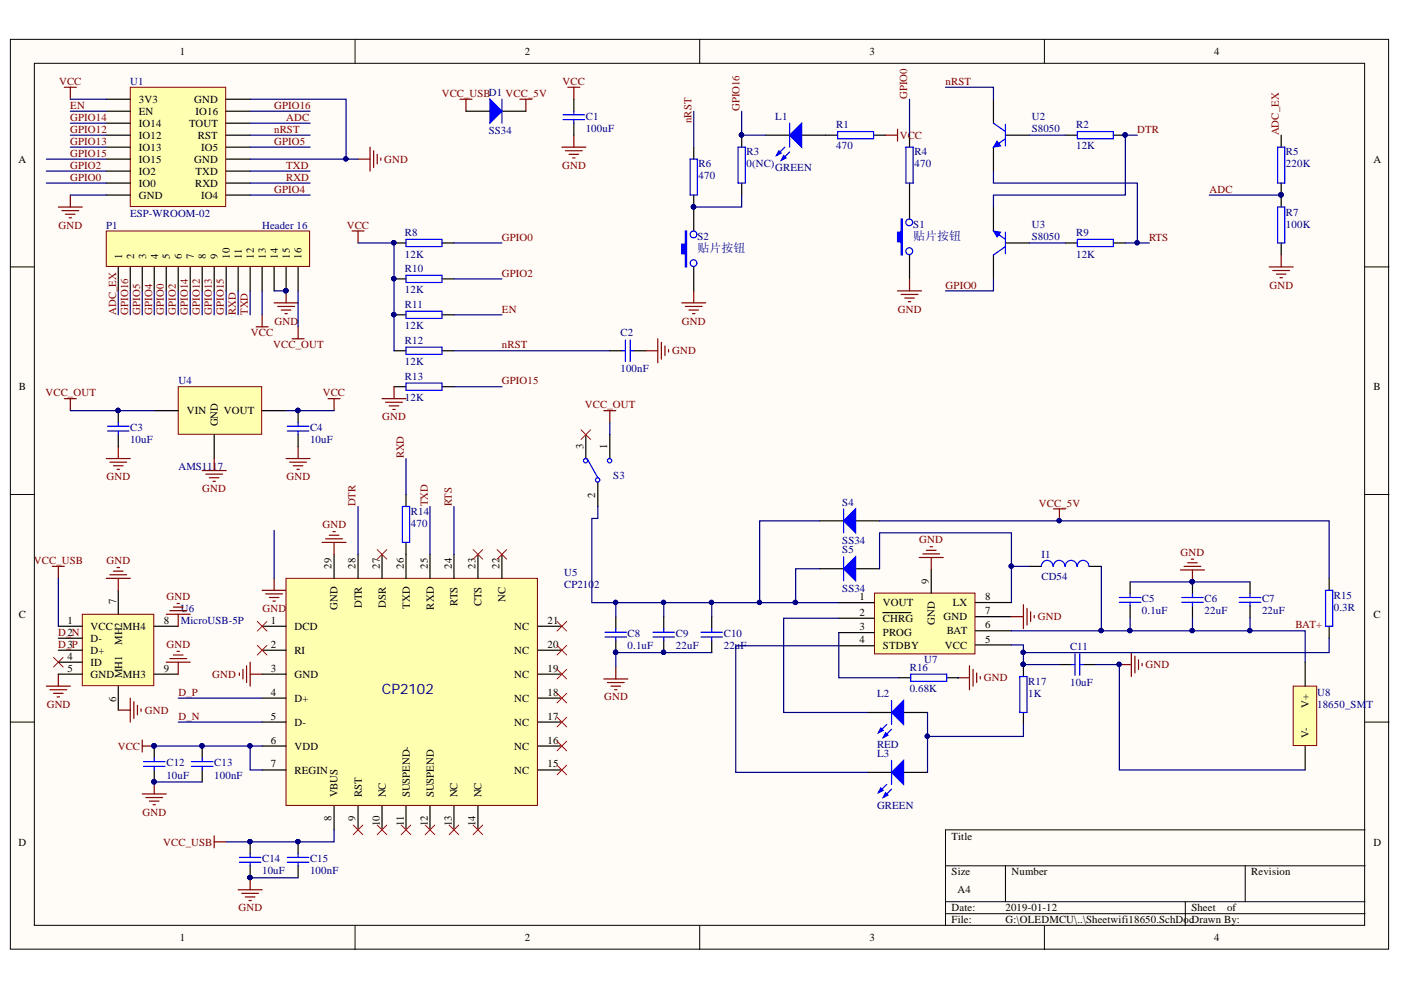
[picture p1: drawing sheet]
<svg xmlns="http://www.w3.org/2000/svg" width="297mm" height="210mm" viewBox="0 0 297 210" stroke-linecap="round" stroke-linejoin="round" font-family="sans-serif">
<defs><g id="words">
<text font-size="3" fill="#000080" x="81" y="147.2">CP2102</text>
<g font-size="2.5" fill="#000080">
<text x="147.9" y="53.3">贴片按钮</text>
<text x="193.6" y="50.8">贴片按钮</text>
</g>
<g font-size="2.3">
<text x="38.2" y="11.7">1</text>
<text x="111.2" y="11.7">2</text>
<text x="184.3" y="11.7">3</text>
<text x="257.4" y="11.7">4</text>
<text x="29.4" y="21.8">3V3</text>
<text x="41.2" y="21.8">GND</text>
<text x="29.4" y="24.3">EN</text>
<text x="29.4" y="26.9">IO14</text>
<text x="29.4" y="29.4">IO12</text>
<text x="40.1" y="26.9">TOUT</text>
<text x="41.5" y="24.3">IO16</text>
<text x="42" y="29.4">RST</text>
<text x="3.9" y="34.5">A</text>
<text x="29.4" y="31.9">IO13</text>
<text x="29.4" y="34.5">IO15</text>
<text x="41.2" y="34.5">GND</text>
<text x="42.6" y="31.9">IO5</text>
<text x="291.2" y="34.5">A</text>
<text x="29.4" y="37">IO2</text>
<text x="29.4" y="39.6">IO0</text>
<text x="41.4" y="39.6">RXD</text>
<text x="41.5" y="37">TXD</text>
<text x="29.4" y="42.1">GND</text>
<text x="42.6" y="42.1">IO4</text>
<text x="25.9" y="54.9" transform="rotate(-90 25.9 54.9)">1</text>
<text x="28.4" y="54.9" transform="rotate(-90 28.4 54.9)">2</text>
<text x="31" y="54.9" transform="rotate(-90 31 54.9)">3</text>
<text x="33.5" y="54.9" transform="rotate(-90 33.5 54.9)">4</text>
<text x="36" y="54.9" transform="rotate(-90 36 54.9)">5</text>
<text x="38.6" y="54.9" transform="rotate(-90 38.6 54.9)">6</text>
<text x="41.1" y="54.9" transform="rotate(-90 41.1 54.9)">7</text>
<text x="43.7" y="54.9" transform="rotate(-90 43.7 54.9)">8</text>
<text x="46.2" y="54.9" transform="rotate(-90 46.2 54.9)">9</text>
<text x="48.7" y="54.9" transform="rotate(-90 48.7 54.9)">10</text>
<text x="51.3" y="54.9" transform="rotate(-90 51.3 54.9)">11</text>
<text x="53.8" y="54.9" transform="rotate(-90 53.8 54.9)">12</text>
<text x="56.3" y="54.9" transform="rotate(-90 56.3 54.9)">13</text>
<text x="58.9" y="54.9" transform="rotate(-90 58.9 54.9)">14</text>
<text x="61.4" y="54.9" transform="rotate(-90 61.4 54.9)">15</text>
<text x="64" y="54.9" transform="rotate(-90 64 54.9)">16</text>
<text x="4" y="82.7">B</text>
<text x="291.2" y="82.7">B</text>
<text x="39.6" y="87.8">VIN</text>
<text x="47.5" y="87.8">VOUT</text>
<text x="46.2" y="90.4" transform="rotate(-90 46.2 90.4)">GND</text>
<text x="123.7" y="95.2" transform="rotate(-90 123.7 95.2)">3</text>
<text x="128.8" y="95.2" transform="rotate(-90 128.8 95.2)">1</text>
<text x="126.2" y="105.5" transform="rotate(-90 126.2 105.5)">2</text>
<text x="70.3" y="120.6" transform="rotate(-90 70.3 120.6)">29</text>
<text x="75.4" y="120.6" transform="rotate(-90 75.4 120.6)">28</text>
<text x="80.5" y="120.6" transform="rotate(-90 80.5 120.6)">27</text>
<text x="85.6" y="120.6" transform="rotate(-90 85.6 120.6)">26</text>
<text x="90.7" y="120.6" transform="rotate(-90 90.7 120.6)">25</text>
<text x="95.8" y="120.6" transform="rotate(-90 95.8 120.6)">24</text>
<text x="100.8" y="120.6" transform="rotate(-90 100.8 120.6)">23</text>
<text x="105.9" y="120.6" transform="rotate(-90 105.9 120.6)">22</text>
<text x="196.9" y="123.7" transform="rotate(-90 196.9 123.7)">9</text>
<text x="4" y="131">C</text>
<text x="24.6" y="128.1" transform="rotate(-90 24.6 128.1)">7</text>
<text x="71.6" y="129.3" transform="rotate(-90 71.6 129.3)">GND</text>
<text x="76.7" y="129" transform="rotate(-90 76.7 129)">DTR</text>
<text x="81.8" y="128.8" transform="rotate(-90 81.8 128.8)">DSR</text>
<text x="86.9" y="129.1" transform="rotate(-90 86.9 129.1)">TXD</text>
<text x="92" y="129.2" transform="rotate(-90 92 129.2)">RXD</text>
<text x="97" y="128.5" transform="rotate(-90 97 128.5)">RTS</text>
<text x="102.1" y="128.6" transform="rotate(-90 102.1 128.6)">CTS</text>
<text x="107.2" y="127.6" transform="rotate(-90 107.2 127.6)">NC</text>
<text x="182.2" y="130.6">2</text>
<text x="182.2" y="127.3">1</text>
<text x="187.2" y="131.9">CHRG</text>
<text x="187.2" y="128.6">VOUT</text>
<text x="200.1" y="131.5">GND</text>
<text x="202" y="128.5">LX</text>
<text x="208.9" y="130.3">7</text>
<text x="208.9" y="127.2">8</text>
<text x="291.2" y="131">C</text>
<text x="14.3" y="132.3">1</text>
<text x="19.2" y="133.6">VCC</text>
<text x="19.2" y="136.1">D-</text>
<text x="25.9" y="136.8" transform="rotate(-90 25.9 136.8)">MH2</text>
<text x="26.1" y="133.6">MH4</text>
<text x="34.8" y="132.3">8</text>
<text x="57.4" y="132.3">1</text>
<text x="57.4" y="137.4">2</text>
<text x="62.4" y="133.6">DCD</text>
<text x="109" y="133.6">NC</text>
<text x="116.1" y="137.4">20</text>
<text x="116.1" y="132.3">21</text>
<text x="182.2" y="133.6">3</text>
<text x="182.2" y="136.4">4</text>
<text x="187.2" y="134.9">PROG</text>
<text x="187.2" y="137.7">STDBY</text>
<text x="198.2" y="132.5" transform="rotate(-90 198.2 132.5)">GND</text>
<text x="200.3" y="137.5">VCC</text>
<text x="200.7" y="134.5">BAT</text>
<text x="208.9" y="136.3">5</text>
<text x="208.9" y="133.2">6</text>
<text x="14.3" y="139.9">4</text>
<text x="14.3" y="142.4">5</text>
<text x="19.2" y="138.6">D+</text>
<text x="19.2" y="141.2">ID</text>
<text x="19.2" y="143.7">GND</text>
<text x="25.9" y="143.8" transform="rotate(-90 25.9 143.8)">MH1</text>
<text x="26.1" y="143.7">MH3</text>
<text x="34.8" y="142.4">9</text>
<text x="57.4" y="142.4">3</text>
<text x="62.4" y="138.6">RI</text>
<text x="62.4" y="143.7">GND</text>
<text x="109" y="143.7">NC</text>
<text x="109" y="138.6">NC</text>
<text x="116.1" y="142.4">19</text>
<text x="24.6" y="148.8" transform="rotate(-90 24.6 148.8)">6</text>
<text x="57.4" y="147.5">4</text>
<text x="62.4" y="148.8">D+</text>
<text x="109" y="148.8">NC</text>
<text x="116.1" y="147.5">18</text>
<text x="57.4" y="152.6">5</text>
<text x="62.4" y="153.8">D-</text>
<text x="109" y="153.8">NC</text>
<text x="116.1" y="152.6">17</text>
<text x="277.5" y="150.2" transform="rotate(-90 277.5 150.2)">V+</text>
<text x="57.4" y="157.6">6</text>
<text x="62.4" y="158.9">VDD</text>
<text x="109" y="158.9">NC</text>
<text x="116.1" y="157.6">16</text>
<text x="277.5" y="156.4" transform="rotate(-90 277.5 156.4)">V-</text>
<text x="57.4" y="162.7">7</text>
<text x="62.4" y="164.1">REGIN</text>
<text x="109" y="164.1">NC</text>
<text x="116.1" y="162.7">15</text>
<text x="71.6" y="169.1" transform="rotate(-90 71.6 169.1)">VBUS</text>
<text x="76.7" y="169.1" transform="rotate(-90 76.7 169.1)">RST</text>
<text x="81.8" y="169.1" transform="rotate(-90 81.8 169.1)">NC</text>
<text x="86.9" y="169.1" transform="rotate(-90 86.9 169.1)">SUSPEND-</text>
<text x="92" y="169.1" transform="rotate(-90 92 169.1)">SUSPEND</text>
<text x="97" y="169.1" transform="rotate(-90 97 169.1)">NC</text>
<text x="102.1" y="169.1" transform="rotate(-90 102.1 169.1)">NC</text>
<text x="3.9" y="179.3">D</text>
<text x="70.3" y="174" transform="rotate(-90 70.3 174)">8</text>
<text x="75.4" y="174" transform="rotate(-90 75.4 174)">9</text>
<text x="80.5" y="175.2" transform="rotate(-90 80.5 175.2)">10</text>
<text x="85.6" y="175.1" transform="rotate(-90 85.6 175.1)">11</text>
<text x="90.7" y="175.2" transform="rotate(-90 90.7 175.2)">12</text>
<text x="95.8" y="175.2" transform="rotate(-90 95.8 175.2)">13</text>
<text x="100.8" y="175.2" transform="rotate(-90 100.8 175.2)">14</text>
<text x="201.8" y="178">Title</text>
<text x="291.2" y="179.3">D</text>
<text x="201.8" y="185.6">Size</text>
<text x="214.4" y="185.6">Number</text>
<text x="265.3" y="185.6">Revision</text>
<text x="203" y="189.4">A4</text>
<text x="201.8" y="193.2">Date:</text>
<text x="201.8" y="195.8">File:</text>
<text x="213.2" y="193.2">2019-01-12</text>
<text x="213.2" y="195.8">G:\OLEDMCU\..\Sheetwifi18650.SchDocDrawn By:</text>
<text x="252.6" y="193.2">Sheet</text>
<text x="260.2" y="193.2">of</text>
<text x="38.2" y="199.6">1</text>
<text x="111.2" y="199.6">2</text>
<text x="184.3" y="199.6">3</text>
<text x="257.4" y="199.6">4</text>
</g>
<g font-size="2.3" fill="#800000">
<text x="12.5" y="18">VCC</text>
<text x="119.3" y="18">VCC</text>
<text x="200.5" y="18">nRST</text>
<text x="14.9" y="23.1">EN</text>
<text x="58.1" y="23.1">GPIO16</text>
<text x="93.6" y="20.5">VCC_USBD1 VCC_5V</text>
<text x="156.8" y="23.6" transform="rotate(-90 156.8 23.6)">GPIO16</text>
<text x="192.4" y="21" transform="rotate(-90 192.4 21)">GPIO0</text>
<text x="14.9" y="25.6">GPIO14</text>
<text x="14.9" y="28.1">GPIO12</text>
<text x="58.1" y="28.1">nRST</text>
<text x="60.7" y="25.6">ADC</text>
<text x="146.6" y="26.1" transform="rotate(-90 146.6 26.1)">nRST</text>
<text x="190.8" y="29.4">VCC</text>
<text x="241.1" y="28.1">DTR</text>
<text x="271.1" y="28.6" transform="rotate(-90 271.1 28.6)">ADC_EX</text>
<text x="14.9" y="35.8">GPIO2</text>
<text x="14.9" y="33.2">GPIO15</text>
<text x="14.9" y="30.7">GPIO13</text>
<text x="58.1" y="30.7">GPIO5</text>
<text x="60.7" y="35.8">TXD</text>
<text x="81.5" y="34.5">GND</text>
<text x="119.2" y="35.8">GND</text>
<text x="14.9" y="38.3">GPIO0</text>
<text x="58.1" y="40.8">GPIO4</text>
<text x="60.7" y="38.3">RXD</text>
<text x="256.4" y="40.8">ADC</text>
<text x="12.4" y="48.5">GND</text>
<text x="73.5" y="48.5">VCC</text>
<text x="106.4" y="51.1">GPIO0</text>
<text x="243.6" y="51.1">RTS</text>
<text x="106.4" y="58.7">GPIO2</text>
<text x="200.5" y="61.2">GPIO0</text>
<text x="269.2" y="61.2">GND</text>
<text x="24.6" y="66.8" transform="rotate(-90 24.6 66.8)">ADC_EX</text>
<text x="27.2" y="66.8" transform="rotate(-90 27.2 66.8)">GPIO16</text>
<text x="29.7" y="66.8" transform="rotate(-90 29.7 66.8)">GPIO5</text>
<text x="32.2" y="66.8" transform="rotate(-90 32.2 66.8)">GPIO4</text>
<text x="34.8" y="66.8" transform="rotate(-90 34.8 66.8)">GPIO0</text>
<text x="37.3" y="66.8" transform="rotate(-90 37.3 66.8)">GPIO2</text>
<text x="39.8" y="66.8" transform="rotate(-90 39.8 66.8)">GPIO14</text>
<text x="42.4" y="66.8" transform="rotate(-90 42.4 66.8)">GPIO12</text>
<text x="44.9" y="66.8" transform="rotate(-90 44.9 66.8)">GPIO13</text>
<text x="47.5" y="66.8" transform="rotate(-90 47.5 66.8)">GPIO15</text>
<text x="50" y="66.8" transform="rotate(-90 50 66.8)">RXD</text>
<text x="52.5" y="66.8" transform="rotate(-90 52.5 66.8)">TXD</text>
<text x="53.2" y="71.3">VCC</text>
<text x="58.2" y="68.8">GND</text>
<text x="106.4" y="66.3">EN</text>
<text x="144.6" y="68.8">GND</text>
<text x="190.3" y="66.3">GND</text>
<text x="57.9" y="73.9">VCC_OUT</text>
<text x="106.4" y="73.9">nRST</text>
<text x="142.5" y="75.1">GND</text>
<text x="106.4" y="81.5">GPIO15</text>
<text x="9.6" y="84">VCC_OUT</text>
<text x="68.4" y="84">VCC</text>
<text x="81" y="89.1">GND</text>
<text x="124" y="86.6">VCC_OUT</text>
<text x="22.6" y="101.8">GND</text>
<text x="60.7" y="101.8">GND</text>
<text x="85.6" y="97.2" transform="rotate(-90 85.6 97.2)">RXD</text>
<text x="42.9" y="104.4">GND</text>
<text x="75.4" y="107.3" transform="rotate(-90 75.4 107.3)">DTR</text>
<text x="90.7" y="107.3" transform="rotate(-90 90.7 107.3)">TXD</text>
<text x="95.8" y="107.3" transform="rotate(-90 95.8 107.3)">RTS</text>
<text x="220.3" y="107.4">VCC_5V</text>
<text x="68.4" y="112">GND</text>
<text x="7.2" y="119.6">VCC_USB</text>
<text x="22.6" y="119.6">GND</text>
<text x="194.9" y="115.2">GND</text>
<text x="250.3" y="117.8">GND</text>
<text x="35.3" y="127.2">GND</text>
<text x="55.7" y="129.7">GND</text>
<text x="220" y="131.5">GND</text>
<text x="12.4" y="134.8">D_2N</text>
<text x="12.4" y="137.4">D_3P</text>
<text x="35.3" y="137.4">GND</text>
<text x="274.7" y="133.2">BAT+</text>
<text x="45" y="143.7">GND</text>
<text x="242.9" y="141.7">GND</text>
<text x="37.8" y="147.5">D_P</text>
<text x="128.1" y="148.5">GND</text>
<text x="208.6" y="144.5">GND</text>
<text x="9.9" y="150">GND</text>
<text x="30.7" y="151.3">GND</text>
<text x="37.8" y="152.6">D_N</text>
<text x="25" y="158.9">VCC</text>
<text x="30.2" y="172.9">GND</text>
<text x="34.6" y="179.3">VCC_USB</text>
<text x="50.6" y="193.2">GND</text>
</g>
<g font-size="2.3" fill="#000080">
<text x="27.6" y="18">U1</text>
<text x="103.6" y="28.4">SS34</text>
<text x="124.2" y="25.4">C1</text>
<text x="124.2" y="27.9">100uF</text>
<text x="164.4" y="25.4">L1</text>
<text x="177.3" y="27.1">R1</text>
<text x="218.8" y="25.4">U2</text>
<text x="218.8" y="27.9">S8050</text>
<text x="228.2" y="27.1">R2</text>
<text x="148.1" y="35.5">R6</text>
<text x="158.3" y="33">R3</text>
<text x="158.3" y="35.5">0(NC)</text>
<text x="177.3" y="31.7">470</text>
<text x="193.9" y="33">R4</text>
<text x="193.9" y="35.5">470</text>
<text x="228.2" y="31.7">12K</text>
<text x="272.7" y="33">R5</text>
<text x="272.7" y="35.5">220K</text>
<text x="148.1" y="38">470</text>
<text x="164.4" y="36.3">GREEN</text>
<text x="27.6" y="46">ESP-WROOM-02</text>
<text x="272.7" y="45.7">R7</text>
<text x="22.5" y="48.5">P1</text>
<text x="55.6" y="48.5">Header 16</text>
<text x="85.9" y="50">R8</text>
<text x="147.9" y="50.8">S2</text>
<text x="193.6" y="48.3">S1</text>
<text x="218.8" y="48.3">U3</text>
<text x="218.8" y="50.8">S8050</text>
<text x="228.2" y="50">R9</text>
<text x="272.7" y="48.3">100K</text>
<text x="85.9" y="54.6">12K</text>
<text x="85.9" y="57.6">R10</text>
<text x="228.2" y="54.6">12K</text>
<text x="85.9" y="62.2">12K</text>
<text x="85.9" y="65.3">R11</text>
<text x="85.9" y="69.8">12K</text>
<text x="131.5" y="71.3">C2</text>
<text x="85.9" y="72.9">R12</text>
<text x="85.9" y="77.4">12K</text>
<text x="37.8" y="81.5">U4</text>
<text x="85.9" y="80.5">R13</text>
<text x="131.5" y="78.9">100nF</text>
<text x="85.9" y="85">12K</text>
<text x="27.6" y="91.4">C3</text>
<text x="27.6" y="93.9">10uF</text>
<text x="65.7" y="91.4">C4</text>
<text x="65.7" y="93.9">10uF</text>
<text x="37.8" y="99.7">AMS1117</text>
<text x="130" y="101.5">S3</text>
<text x="178.6" y="107.2">S4</text>
<text x="87.1" y="109.2">R14</text>
<text x="87.1" y="111.7">470</text>
<text x="178.6" y="115.3">SS34</text>
<text x="178.6" y="117.3">S5</text>
<text x="220.8" y="118.3">I1</text>
<text x="119.6" y="122.1">U5</text>
<text x="119.6" y="124.7">CP210</text>
<text x="126" y="124.7">2</text>
<text x="178.6" y="125.4">SS34</text>
<text x="220.8" y="122.9">CD54</text>
<text x="38.3" y="129.7">U6</text>
<text x="242.1" y="127.7">C5</text>
<text x="242.1" y="130.3">0.1uF</text>
<text x="255.4" y="127.7">C6</text>
<text x="255.4" y="130.3">22uF</text>
<text x="267.6" y="127.7">C7</text>
<text x="267.6" y="130.3">22uF</text>
<text x="282.8" y="127">R15</text>
<text x="282.8" y="129.5">0.3R</text>
<text x="38.3" y="132.3">MicroUSB-5P</text>
<text x="133.1" y="135.1">C8</text>
<text x="133.1" y="137.6">0.1uF</text>
<text x="143.3" y="135.1">C9</text>
<text x="143.3" y="137.6">22uF</text>
<text x="153.5" y="135.1">C10</text>
<text x="153.5" y="137.6">22uF</text>
<text x="226.9" y="137.9">C11</text>
<text x="192.9" y="142.2">R16</text>
<text x="195.9" y="140.7">U7</text>
<text x="185.9" y="147.8">L2</text>
<text x="192.9" y="146.7">0.68K</text>
<text x="218" y="145.2">R17</text>
<text x="218" y="147.8">1K</text>
<text x="226.9" y="145.5">10uF</text>
<text x="279.2" y="147.5">U8</text>
<text x="279.2" y="150">18650_SMT</text>
<text x="185.9" y="158.7">RED</text>
<text x="185.9" y="160.4">L3</text>
<text x="35.3" y="162.5">C12</text>
<text x="35.3" y="165.1">10uF</text>
<text x="45.4" y="162.5">C13</text>
<text x="45.4" y="165.1">100nF</text>
<text x="185.9" y="171.4">GREEN</text>
<text x="55.6" y="182.8">C14</text>
<text x="55.6" y="185.4">10uF</text>
<text x="65.7" y="182.8">C15</text>
<text x="65.7" y="185.4">100nF</text>
</g>
</g></defs>
<g fill="#fffcf8" stroke="#000" stroke-width=".21">
<path d="M2.2 8.3h292.2v192.9h-292.2z"/>
<path d="M7.3 13.4h282v182.8h-282z"/>
</g>
<g fill="none" stroke="#000" stroke-width=".21">
<path d="M75.3 8.3v5.1M148.4 8.3v5.1M221.4 8.3v5.1M2.2 56.6h5.1M289.4 56.6h5.1M2.2 104.8h5.1M289.4 104.8h5.1M2.2 153.1h5.1M289.4 153.1h5.1M289.4 176h-88.9v20.3M75.3 196.3v5M148.4 196.3v5"/>
<path d="M200.5 183.6h88.9M200.5 191.2h88.9M200.5 193.7h88.9M213.2 183.6v7.6M221.4 196.3v5M251.3 191.2v5.1M264 183.6v7.6"/>
</g>
<path d="M27.6 18.5h20.3v25.3h-20.3z" fill="#ffffb0" stroke="#800000" stroke-width=".21"/>
<g fill="none" stroke="#000" stroke-width=".25">
<path d="M22.5 21h5.1M22.5 23.6h5.1M22.5 26.1h5.1M22.5 28.7h5.1M22.5 31.2h5.1M22.5 33.7h5.1M22.5 36.3h5.1M22.5 38.8h5.1M48 21h5M48 23.6h5M48 26.1h5M48 28.7h5"/>
<path d="M48 31.2h5M48 33.7h5M48 36.3h5M48 38.8h5M22.5 41.4h5.1M48 41.4h5"/>
</g>
<path d="M13.6 18.5h2.6M14.9 18.5v2.5M75.9 33.7h2.6M78.5 31.2v5.1M79.2 32v3.5M80 32.7v2.1M80.7 33.5v.5M12.4 43.9h5.1M13.1 44.7h3.6M13.9 45.4h2M14.7 46.2h.5M14.9 41.4v2.5" fill="none" stroke="#800000" stroke-width=".25"/>
<path d="M37.8 82h17.7v10.1h-17.7z" fill="#ffffb0" stroke="#800000" stroke-width=".21"/>
<path d="M32.7 87.1h5.1M45.4 92.1v5.1M55.6 87.1h5.1" fill="none" stroke="#000" stroke-width=".25"/>
<g fill="none" stroke="#800000" stroke-width=".25">
<path d="M97.5 21h2.6M98.8 21v2.6M110.2 21h2.6M111.5 21v2.6M42.9 99.8h5.1M45.4 97.2v2.6M69.6 84.5h2.5M70.8 84.5v2.6M43.6 100.5h3.6M44.4 101.3h2M45.2 102.1h.5M11.1 120.1h2.5"/>
<path d="M12.4 120.1v2.5M55.6 125.2h5.1M56.3 125.9h3.6M57.1 126.7h2M57.9 127.4h.5M58.1 122.6v2.6M9.8 145.5h5.1M10.6 146.2h3.5M11.4 147h2M12.1 147.8h.5M12.4 142.9v2.6"/>
</g>
<path d="M11.4 139.4l2 2M13.4 139.4l-2 2" fill="none" stroke="#f00" stroke-width=".21"/>
<path d="M60.6 122.6h53.3v48.2h-53.3z" fill="#ffffb0" stroke="#800000" stroke-width=".21"/>
<g fill="none" stroke="#000" stroke-width=".25">
<path d="M121.7 21v2.6M121.7 26.1v2.6M210.6 21v5.1M210.6 31.2v5.1M213.2 28.7h5.1M70.8 117.5v5.1M75.9 117.5v5.1M81 117.5v5.1M86.1 104.8v2.6M86.1 115v7.6M91.2 117.5v5.1M96.2 117.5v5.1"/>
<path d="M101.3 117.5v5.1M106.4 117.5v5.1M55.6 132.8h5.1M55.6 137.9h5.1M114 132.8h5.1M114 137.9h5.1M32.7 158.2v2.5M42.9 158.2v2.5M55.6 142.9h5.1M55.6 148h5.1M55.6 153.1h5.1M55.6 158.2h5.1"/>
<path d="M114 142.9h5.1M114 148h5.1M114 153.1h5.1M114 158.2h5.1M32.7 163.3v2.5M42.9 163.3v2.5M53 178.5v2.5M55.6 163.3h5.1M63.2 178.5v2.5M70.8 170.9v5.1M75.9 170.9v5.1M81 170.9v5.1"/>
<path d="M86.1 170.9v5.1M91.2 170.9v5.1M96.2 170.9v5.1M101.3 170.9v5.1M114 163.3h5.1M53 183.6v2.5M63.2 183.6v2.5"/>
</g>
<g fill="none" stroke="#f00" stroke-width=".21">
<path d="M80 116.5l2 2.1M82 116.5l-2 2.1M100.3 116.5l2 2.1M102.3 116.5l-2 2.1M105.4 116.5l2 2.1M107.4 116.5l-2 2.1M54.6 131.8l2 2M54.6 136.8l2 2.1M56.6 131.8l-2 2M56.6 136.8l-2 2.1M118.1 136.8l2 2.1M118.1 131.8l2 2"/>
<path d="M120.1 131.8l-2 2M120.1 136.8l-2 2.1M118.1 157.2l2 2M118.1 152.1l2 2M118.1 147l2 2M118.1 141.9l2 2.1M120.1 152.1l-2 2M120.1 157.2l-2 2M120.1 147l-2 2M120.1 141.9l-2 2.1M74.9 174.9l2 2.1M76.9 174.9l-2 2.1"/>
<path d="M80 174.9l2 2.1M82 174.9l-2 2.1M85.1 174.9l2 2.1M87.1 174.9l-2 2.1M90.1 174.9l2.1 2.1M92.2 174.9l-2.1 2.1M95.2 174.9l2.1 2.1M97.3 174.9l-2.1 2.1M100.3 174.9l2 2.1M102.3 174.9l-2 2.1M118.1 162.2l2 2.1M120.1 162.2l-2 2.1"/>
</g>
<g fill="none" stroke="#800000" stroke-width=".25">
<path d="M120.4 18.5h2.5M121.7 18.5v2.5M119.1 31.2h5.1M119.9 32h3.5M120.6 32.7h2.1M121.4 33.5h.5M121.7 28.7v2.5M68.3 115h5.1M69.1 114.2h3.5M69.8 113.5h2M70.6 112.7h.5M70.8 115v2.5"/>
<path d="M30.2 156.9v2.5M30.2 158.2h2.5M50.7 142.7v.5M51.5 141.9v2.1M52.3 141.2v3.5M53 140.4v5.1M53 142.9h2.6M30.2 168.3h5M30.9 169.1h3.6M31.7 169.9h2M32.4 170.6h.6M32.7 165.8v2.5"/>
<path d="M45.4 177.2v2.6M45.4 178.5h2.6M50.5 188.6h5.1M51.3 189.4h3.5M52 190.2h2.1M52.8 190.9h.5M53 186.1v2.5"/>
</g>
<g fill="#000080" stroke="#000080" stroke-width=".21">
<circle cx="32.6" cy="158.1" r=".46"/>
<circle cx="32.6" cy="165.8" r=".46"/>
<circle cx="42.8" cy="158.1" r=".46"/>
<circle cx="53" cy="186.1" r=".46"/>
<circle cx="53" cy="178.4" r=".46"/>
<circle cx="63.2" cy="178.4" r=".46"/>
</g>
<g fill="none" stroke="#00f" stroke-width=".25">
<path d="M119.4 25.4h4.6M119.4 24.3h4.6M121.7 23.6v.7M121.7 25.4v.7M210.6 26.1l2.6 1.8M213.2 29.4l-2.6 1.8M213.2 26.4v4.5M85.3 107.4h1.5v7.6h-1.5zM30.4 161.5h4.6M30.4 162.5h4.6M32.7 160.7v.8M32.7 162.5v.8"/>
<path d="M40.6 161.5h4.6M40.6 162.5h4.6M42.9 160.7v.8M42.9 162.5v.8M50.7 181.8h4.6M50.7 182.8h4.6M53 181v.8M53 182.8v.8M60.9 181.8h4.6M60.9 182.8h4.6M63.2 181v.8M63.2 182.8v.8"/>
</g>
<path d="M211.4 29.9l.8 1-1.6 .3z" fill="#00f"/>
<path d="M211.4 29.9l.8 1-1.6 .3z" fill="none" stroke="#00f" stroke-width=".21"/>
<path d="M210.6 43.9v5.1M210.6 54.1v5M213.2 51.5h5.1" fill="none" stroke="#000" stroke-width=".25"/>
<path d="M210.6 49l2.6 1.8M213.2 52.3l-2.6 1.8M213.2 49.2v4.6" fill="none" stroke="#00f" stroke-width=".25"/>
<path d="M210.6 49l1.6 .2-.8 1z" fill="#00f"/>
<path d="M210.6 49l1.6 .2-.8 1z" fill="none" stroke="#00f" stroke-width=".21"/>
<path d="M147.1 31.2v2.5M225.9 28.7h2.5M236 28.7h2.6M147.1 41.4v7.6M147.1 56.6v5.1M225.9 51.5h2.5M236 51.5h2.6" fill="none" stroke="#000" stroke-width=".25"/>
<g fill="#000080" stroke="#000080" stroke-width=".21">
<circle cx="238.5" cy="28.6" r=".46"/>
<circle cx="147" cy="43.8" r=".46"/>
</g>
<path d="M146.3 33.7h1.5v7.7h-1.5zM228.4 27.9h7.6v1.5h-7.6zM228.4 50.8h7.6v1.5h-7.6z" fill="none" stroke="#00f" stroke-width=".25"/>
<path d="M145.3 49h.3v7.6h-.3v-2.8h-.8v-2h.8z" fill-rule="evenodd" fill="#00f"/>
<g fill="none" stroke="#00f" stroke-width=".25">
<path d="M156.5 31.2h1.5v7.6h-1.5zM145.3 49h.3v7.6h-.3v-2.8h-.8v-2h.8z"/>
<circle cx="147" cy="49.7" r=".72"/>
<circle cx="147" cy="55.8" r=".71"/>
</g>
<g fill="#000080" stroke="#000080" stroke-width=".21">
<circle cx="147" cy="43.8" r=".46"/>
<circle cx="157.2" cy="28.6" r=".46"/>
</g>
<path d="M144.5 64.2h5.1M145.3 65h3.6M146.1 65.7h2M146.8 66.5h.5M147.1 61.7v2.5" fill="none" stroke="#800000" stroke-width=".25"/>
<path d="M157.3 28.7v2.5M157.3 38.8v2.6M192.8 41.4v5M192.8 54.1v5" fill="none" stroke="#000" stroke-width=".25"/>
<path d="M191.1 46.4h.2v7.7h-.2v-2.8h-.8v-2.1h.8z" fill-rule="evenodd" fill="#00f"/>
<g fill="none" stroke="#00f" stroke-width=".25">
<path d="M192.1 31.2h1.5v7.6h-1.5zM270.9 31.2h1.5v7.6h-1.5zM86.1 50.8h7.6v1.5h-7.6zM86.1 58.4h7.6v1.5h-7.6zM191.1 46.4h.2v7.7h-.2v-2.8h-.8v-2.1h.8zM270.9 43.9h1.5v7.6h-1.5zM86.1 66h7.6v1.5h-7.6zM86.1 73.6h7.6v1.5h-7.6zM131.8 74.4h.8M132.6 72.1v4.6M133.6 74.4h.8M133.6 72.1v4.6"/>
<path d="M86.1 81.2h7.6v1.6h-7.6z"/>
<circle cx="192.8" cy="53.3" r=".72"/>
<circle cx="192.8" cy="47.1" r=".72"/>
</g>
<g fill="none" stroke="#800000" stroke-width=".25">
<path d="M74.6 49h2.6M75.9 49v2.5M192.8 59.1v2.6M269.1 56.6h5.1M269.9 57.4h3.5M270.6 58.1h2.1M271.4 58.9h.5M271.6 54.1v2.5M136.9 74.4h2.6M139.5 71.8v5.1M140.2 72.6v3.5M141 73.4v2"/>
<path d="M141.7 74.1v.5M190.3 61.7h5.1M191.1 62.4h3.5M191.8 63.2h2.1M192.6 64h.5M22.5 97.2h5.1M23.3 98h3.6M24.1 98.8h2M24.8 99.5h.5M25.1 94.7v2.5M60.7 97.2h5M61.4 98h3.6"/>
<path d="M62.2 98.8h2M62.9 99.5h.6M63.2 94.7v2.5M81 84.5h5.1M81.8 85.3h3.5M82.5 86.1h2.1M83.3 86.8h.5M83.5 82v2.5"/>
</g>
<g fill="none" stroke="#000" stroke-width=".25">
<path d="M192.8 28.7v2.5M192.8 38.8v2.6M271.6 28.7v2.5M271.6 38.8v5.1M83.5 51.5h2.6M83.5 59.1h2.6M93.7 51.5h2.5M93.7 59.1h2.5M271.6 51.5v2.6M83.5 66.8h2.6M83.5 74.4h2.6M93.7 66.8h2.5"/>
<path d="M93.7 74.4h2.5M129.3 74.4h2.5M134.4 74.4h2.5M83.5 82h2.6M93.7 82h2.5"/>
</g>
<g fill="#000080" stroke="#000080" stroke-width=".21">
<circle cx="271.6" cy="41.3" r=".46"/>
<circle cx="83.5" cy="51.5" r=".46"/>
<circle cx="83.5" cy="59.1" r=".46"/>
<circle cx="83.5" cy="66.7" r=".46"/>
</g>
<path d="M185.4 125.7h21.3v12.9h-21.3z" fill="#ffffb0" stroke="#800000" stroke-width=".21"/>
<g fill="none" stroke="#000" stroke-width=".25">
<path d="M177.8 131.1h7.6M177.8 127.8h7.6M177.8 134.1h7.6M177.8 136.9h7.6M187.2 129.9h1.3M188.6 129.9h4.5M197.4 120.7v5M206.8 136.7h7.6M206.8 133.7h7.6M206.8 130.7h7.6M206.8 127.8h7.6M183.9 151.1h5.1"/>
<path d="M191.6 151.1h5.1"/>
</g>
<path d="M189 151.1l2.6-2.6v5.1z" fill="#00f"/>
<path d="M188 153.6l-1.8 1.8M189 151.1l2.6-2.6v5.1zM189 154.6l-1.8 1.8" fill="none" stroke="#00f" stroke-width=".25"/>
<path d="M186.7 154.4l.5 .5-1 .5z" fill="#00f"/>
<path d="M186.7 154.4l.5 .5-1 .5z" fill="none" stroke="#00f" stroke-width=".25"/>
<path d="M187.8 155.4l.5 .5-1.1 .5z" fill="#00f"/>
<path d="M187.8 155.4l.5 .5-1.1 .5zM189 148.5v5.1" fill="none" stroke="#00f" stroke-width=".25"/>
<path d="M183.9 163.8h5.1M191.6 163.8h5.1" fill="none" stroke="#000" stroke-width=".25"/>
<path d="M189 163.8l2.6-2.6v5.1z" fill="#00f"/>
<path d="M188 166.3l-1.8 1.8M189 163.8l2.6-2.6v5.1zM189 167.3l-1.8 1.8" fill="none" stroke="#00f" stroke-width=".25"/>
<path d="M186.7 167.1l.5 .5-1 .5z" fill="#00f"/>
<path d="M186.7 167.1l.5 .5-1 .5z" fill="none" stroke="#00f" stroke-width=".25"/>
<path d="M187.8 168.1l.5 .5-1.1 .5z" fill="#00f"/>
<g fill="none" stroke="#00f" stroke-width=".25">
<path d="M128.3 135.1h4.6M128.3 134h4.6M130.6 133.3v.7M130.6 135.1v.7M138.4 135.1h4.6M138.4 134h4.6M140.7 133.3v.7M140.7 135.1v.7M148.6 135.1h4.6M148.6 134h4.6M150.9 133.3v.7M150.9 135.1v.7"/>
<path d="M227.9 138.6v4.6M228.9 138.6v4.6M237.3 127.7h4.6M237.3 126.7h4.6M239.6 125.9v.8M239.6 127.7v.8M250.5 127.7h4.6M250.5 126.7h4.6M252.8 125.9v.8M252.8 127.7v.8M262.7 127.7h4.6M262.7 126.7h4.6"/>
<path d="M265 125.9v.8M265 127.7v.8M281 125.2h1.6v7.6h-1.6zM193.1 142.9h7.6v1.6h-7.6zM216.2 143.4h1.5v7.7h-1.5zM227.2 140.9h.7M228.9 140.9h.8M187.8 168.1l.5 .5-1.1 .5zM189 161.2v5.1"/>
</g>
<g fill="none" stroke="#000" stroke-width=".25">
<path d="M173.8 110.4h5.1M181.4 110.4h5.1M130.6 130.7v2.6M130.6 135.8v2.6M140.7 130.7v2.6M140.7 135.8v2.6M150.9 130.7v2.6M150.9 135.8v2.6M239.6 123.4v2.5M239.6 128.5v2.5M252.8 123.4v2.5M252.8 128.5v2.5"/>
<path d="M265 123.4v2.5M265 128.5v2.5M281.8 122.6v2.6M281.8 132.8v2.5M190.6 143.7h2.5M200.7 143.7h2.6M217 140.9v2.5M217 151.1v2.5M224.6 140.9h2.6M229.7 140.9h2.5"/>
</g>
<g fill="#000080" stroke="#000080" stroke-width=".21">
<circle cx="216.9" cy="140.9" r=".46"/>
<circle cx="130.5" cy="138.3" r=".46"/>
<circle cx="140.7" cy="138.3" r=".46"/>
<circle cx="252.8" cy="123.3" r=".46"/>
</g>
<path d="M178.9 110.4l2.5-2.5v5.1z" fill="#00f"/>
<path d="M178.9 110.4l2.5-2.5v5.1zM178.9 107.9v5.1" fill="none" stroke="#00f" stroke-width=".25"/>
<path d="M173.8 120.6h5.1M181.4 120.6h5.1" fill="none" stroke="#000" stroke-width=".25"/>
<path d="M178.9 120.6l2.5-2.5v5z" fill="#00f"/>
<path d="M178.9 118.1v5M178.9 120.6l2.5-2.5v5zM223.2 120.1a1.22 1.22 0 0 0-1.2-1.3 1.22 1.22 0 0 0-1.2 1.3M225.8 120.1a1.22 1.22 0 0 0-1.2-1.3 1.22 1.22 0 0 0-1.3 1.3M228.3 120.1a1.23 1.23 0 0 0-1.2-1.3 1.23 1.23 0 0 0-1.2 1.3M230.9 120.1a1.22 1.22 0 0 0-1.3-1.3 1.22 1.22 0 0 0-1.2 1.3" fill="none" stroke="#00f" stroke-width=".25"/>
<path d="M218.3 120.1h2.5M231 120.1h2.5" fill="none" stroke="#000" stroke-width=".25"/>
<g fill="none" stroke="#800000" stroke-width=".25">
<path d="M194.9 118.2h5.1M195.7 117.4h3.5M196.4 116.7h2.1M197.2 115.9h.5M197.4 118.2v2.5M223.3 107.9h2.6M224.6 107.9v2.5M251.8 119.3h2M252.6 118.6h.5M214.4 130.7h2.6M217 128.2v5.1M217.7 129v3.5"/>
<path d="M218.5 129.7v2.1M219.3 130.5v.5M239.9 138.4v5M240.6 139.1v3.6M241.4 139.9v2M250.3 120.8h5.1M251 120.1h3.6M252.8 120.8v2.6M128 144h5.1M128.8 144.7h3.5M129.5 145.5h2.1M130.3 146.2h.5"/>
<path d="M130.6 141.4v2.6M203 143.7h2.5M205.5 141.2v5M206.3 141.9v3.6M207.1 142.7v2M207.8 143.4v.6M237.3 140.9h2.6M242.2 140.7v.5"/>
</g>
<g fill="#000080" stroke="#000080" stroke-width=".21">
<circle cx="224.6" cy="110.4" r=".46"/>
<circle cx="237.3" cy="140.9" r=".46"/>
<circle cx="252.8" cy="123.3" r=".46"/>
</g>
<path d="M274.2 145.5h5v12.6h-5z" fill="#ffffb0" stroke="#800000" stroke-width=".21"/>
<path d="M162.3 28.7h5.1M170 28.7h5M124.2 92.1v5.1M129.3 92.1v5.1M126.8 102.3v5.1M276.7 140.4v5.1M276.7 158.2v5.1" fill="none" stroke="#000" stroke-width=".25"/>
<path d="M13.6 84.5h2.6M14.9 84.5v2.6M128 87.1h2.6M129.3 87.1v2.5" fill="none" stroke="#800000" stroke-width=".25"/>
<g fill="none" stroke="#00f" stroke-width=".25">
<path d="M124.5 97.2l2.3 4.1"/>
<circle cx="124.2" cy="97.7" r=".46"/>
<circle cx="129.2" cy="97.7" r=".46"/>
<circle cx="126.7" cy="101.8" r=".46"/>
</g>
<path d="M123.2 91.1l2 2.1M125.2 91.1l-2 2.1" fill="none" stroke="#f00" stroke-width=".21"/>
<path d="M167.4 28.7l2.6-2.6v5.1z" fill="#00f"/>
<path d="M166.4 31.2l-1.8 1.8M167.4 28.7l2.6-2.6v5.1zM167.4 32.2l-1.8 1.8" fill="none" stroke="#00f" stroke-width=".25"/>
<path d="M165.1 32l.5 .5-1 .5z" fill="#00f"/>
<path d="M165.1 32l.5 .5-1 .5z" fill="none" stroke="#00f" stroke-width=".25"/>
<path d="M166.1 33l.6 .5-1.1 .5z" fill="#00f"/>
<path d="M166.1 33l.6 .5-1.1 .5zM167.4 26.1v5.1M177.6 27.9h7.6v1.5h-7.6z" fill="none" stroke="#00f" stroke-width=".25"/>
<path d="M175 28.7h2.6M185.2 28.7h2.6" fill="none" stroke="#000" stroke-width=".25"/>
<path d="M187.8 28.7h2.5M190.3 27.4v2.5" fill="none" stroke="#800000" stroke-width=".25"/>
<path d="M22.5 49h43.1v7.5h-43.1z" fill="#ffffb0" stroke="#800000" stroke-width=".21"/>
<g fill="none" stroke="#000" stroke-width=".25">
<path d="M25.1 56.6v5.1M27.6 56.6v5.1M30.2 56.6v5.1M32.7 56.6v5.1M35.2 56.6v5.1M37.8 56.6v5.1M40.3 56.6v5.1M42.9 56.6v5.1M45.4 56.6v5.1M48 56.6v5.1M50.5 56.6v5.1M53 56.6v5.1"/>
<path d="M55.6 56.6v5.1M58.1 56.6v5.1M60.7 56.6v5.1M63.2 56.6v5.1"/>
</g>
<circle cx="60.6" cy="61.6" r=".47" fill="#000080" stroke="#000080" stroke-width=".21"/>
<path d="M54.3 69.3h2.5M55.6 66.8v2.5M58.1 64.2h5.1M58.9 65h3.5M59.6 65.7h2.1M60.4 66.5h.5M60.7 61.7v2.5M61.9 71.8h2.6M63.2 69.3v2.5" fill="none" stroke="#800000" stroke-width=".25"/>
<path d="M17.5 130.2h15.1v15.2h-15.1z" fill="#ffffb0" stroke="#800000" stroke-width=".21"/>
<g fill="none" stroke="#000" stroke-width=".25">
<path d="M98.8 23.6h5.1M106.4 23.6h5.1M25.1 87.1v2.5M25.1 92.1v2.6M63.2 87.1v2.5M63.2 92.1v2.6M12.4 132.8h5.1M12.4 135.3h5.1M12.4 137.9h5.1M25.1 125.2v5M32.7 132.8h5.1M12.4 140.4h5.1"/>
<path d="M12.4 142.9h5.1M25.1 145.6v5M32.7 142.9h5.1"/>
</g>
<g fill="none" stroke="#800000" stroke-width=".25">
<path d="M22.5 122.6h5.1M23.3 121.9h3.6M24.1 121.1h2M24.8 120.3h.5M25.1 122.6v2.6M35.2 130.2h5.1M36 139.6h3.6M36 129.5h3.6M36.8 138.9h2M36.8 128.7h2M37.5 138.1h.5M37.5 128h.5"/>
<path d="M37.8 130.2v2.6M25.1 150.6h2.5M27.6 148v5.1M28.4 148.8v3.5M29.1 149.5v2.1M29.9 150.3v.5M35.2 140.4h5.1M37.8 140.4v2.5"/>
</g>
<g fill="#000080" stroke="#000080" stroke-width=".21">
<circle cx="25" cy="87" r=".46"/>
<circle cx="73.3" cy="33.7" r=".46"/>
<circle cx="63.1" cy="87" r=".46"/>
<circle cx="53" cy="158.1" r=".46"/>
<circle cx="42.8" cy="158.1" r=".46"/>
<circle cx="32.6" cy="158.1" r=".46"/>
<circle cx="32.6" cy="165.8" r=".46"/>
<circle cx="63.2" cy="178.4" r=".46"/>
<circle cx="53" cy="178.4" r=".46"/>
<circle cx="53" cy="186.1" r=".46"/>
<circle cx="241.1" cy="51.5" r=".46"/>
<circle cx="238.5" cy="28.6" r=".46"/>
<circle cx="147" cy="43.8" r=".46"/>
<circle cx="271.6" cy="41.3" r=".46"/>
<circle cx="83.5" cy="66.7" r=".46"/>
<circle cx="83.5" cy="59.1" r=".46"/>
<circle cx="83.5" cy="51.5" r=".46"/>
<circle cx="196.6" cy="156.1" r=".46"/>
<circle cx="216.9" cy="138.3" r=".46"/>
<circle cx="161" cy="127.7" r=".46"/>
<circle cx="214.4" cy="120" r=".46"/>
<circle cx="168.6" cy="127.7" r=".46"/>
<circle cx="130.5" cy="127.7" r=".46"/>
<circle cx="140.7" cy="127.7" r=".46"/>
<circle cx="150.8" cy="127.7" r=".46"/>
<circle cx="140.7" cy="138.3" r=".46"/>
<circle cx="130.5" cy="138.3" r=".46"/>
<circle cx="224.6" cy="110.4" r=".46"/>
<circle cx="233.5" cy="133.7" r=".46"/>
<circle cx="216.9" cy="140.9" r=".46"/>
<circle cx="239.6" cy="133.7" r=".46"/>
<circle cx="252.8" cy="133.7" r=".46"/>
<circle cx="265" cy="133.7" r=".46"/>
<circle cx="252.8" cy="123.3" r=".46"/>
<circle cx="157.2" cy="28.6" r=".46"/>
<circle cx="237.3" cy="140.9" r=".46"/>
<circle cx="60.6" cy="61.6" r=".47"/>
</g>
<path d="M22.8 91.4h4.6M22.8 90.4h4.6M25.1 89.6v.8M25.1 91.4v.7M60.9 91.4h4.6M60.9 90.4h4.6M63.2 89.6v.8M63.2 91.4v.7" fill="none" stroke="#00f" stroke-width=".25"/>
<g fill="none" stroke="#000080" stroke-width=".25">
<path d="M200.5 18.5h10.1v2.5M9.8 36.3h12.7M9.8 38.8h12.7M9.8 33.7h12.7M14.9 21h7.6M14.9 23.6h7.6M14.9 26.1h7.6M14.9 28.7h7.6M14.9 31.2h7.6M53 33.7h22.9M53 21h20.4v12.7M53 23.6h12.7"/>
<path d="M53 26.1h12.7M53 28.7h12.7M53 31.2h12.7M53 36.3h12.7M53 38.8h12.7M147.1 23.6v7.6M157.3 23.6v5.1h5M192.8 21v7.7M210.6 36.3v2.5h30.5v12.7M218.3 28.7h7.6M241.1 28.7h-2.5v12.7h-28v2.5M14.9 41.4h7.6"/>
<path d="M53 41.4h12.7M75.9 51.5h7.6v22.9M96.2 51.5h10.2M96.2 59.1h10.2M157.3 41.4v2.5h-10.2M210.6 59.1v2.6h-10.1M218.3 51.5h7.6M238.6 51.5h5.1M256.4 41.4h15.2M25.1 61.7v5.1M27.6 61.7v5.1M30.2 61.7v5.1"/>
<path d="M32.7 61.7v5.1M35.2 61.7v5.1M37.8 61.7v5.1M40.3 61.7v5.1M42.9 61.7v5.1M45.4 61.7v5.1M48 61.7v5.1M50.5 61.7v5.1M53 61.7v5.1M55.6 61.7v5.1M58.1 61.7h2.6M63.2 61.7v7.6"/>
<path d="M96.2 66.8h10.2M96.2 74.4h33.1M14.9 87.1h17.8M60.7 87.1h10.1M86.1 97.2v7.6M96.2 82h10.2M129.3 89.6v2.5M58.1 112.5v10.1M75.9 107.4v10.1M91.2 107.4v10.1M96.2 107.4v10.1M126.8 107.4v2.5h-1.3v17.9h52.3"/>
<path d="M173.8 110.4h-12.7v17.4M186.5 110.4h95.3v12.2M12.4 122.6v10.2M130.3 138.4h20.6M130.6 127.8v2.9M130.6 138.4v3M140.7 127.8v2.9M150.9 127.8v2.9M173.8 120.6h-5.1v7.2M177.8 131.1h-11.7v20h17.8M177.8 136.9h-21.8v26.9h27.9M177.8 134.1v9.6h12.8"/>
<path d="M186.5 120.6v-7.6h27.9v14.8M214.4 136.7h2.6v4.2h7.6M214.4 120.1h3.9M233.5 120.1v13.6h-19.1M233.5 133.7h43.2v6.7M239.6 123.4h25.4M239.6 131v2.7M252.8 131v2.7M265 131v2.7M281.8 135.3v3.1h-64.8M32.7 158.2h22.9M37.8 148h17.8"/>
<path d="M37.8 153.1h17.8M53 158.2v5.1h2.6M196.7 151.1v12.7M203 143.7h.3M217 153.6v2.5h-20.3M232.2 140.9h5.1v22.4h39.4M32.7 165.8h10.2M70.8 176v2.5h-22.8M53 186.1h10.2"/>
</g>
<path d="M103.9 21l2.5 2.6-2.5 2.5z" fill="#00f"/>
<path d="M103.9 21l2.5 2.6-2.5 2.5zM106.4 21v5.1" fill="none" stroke="#00f" stroke-width=".25"/>
<use href="#words"/>
</svg>
